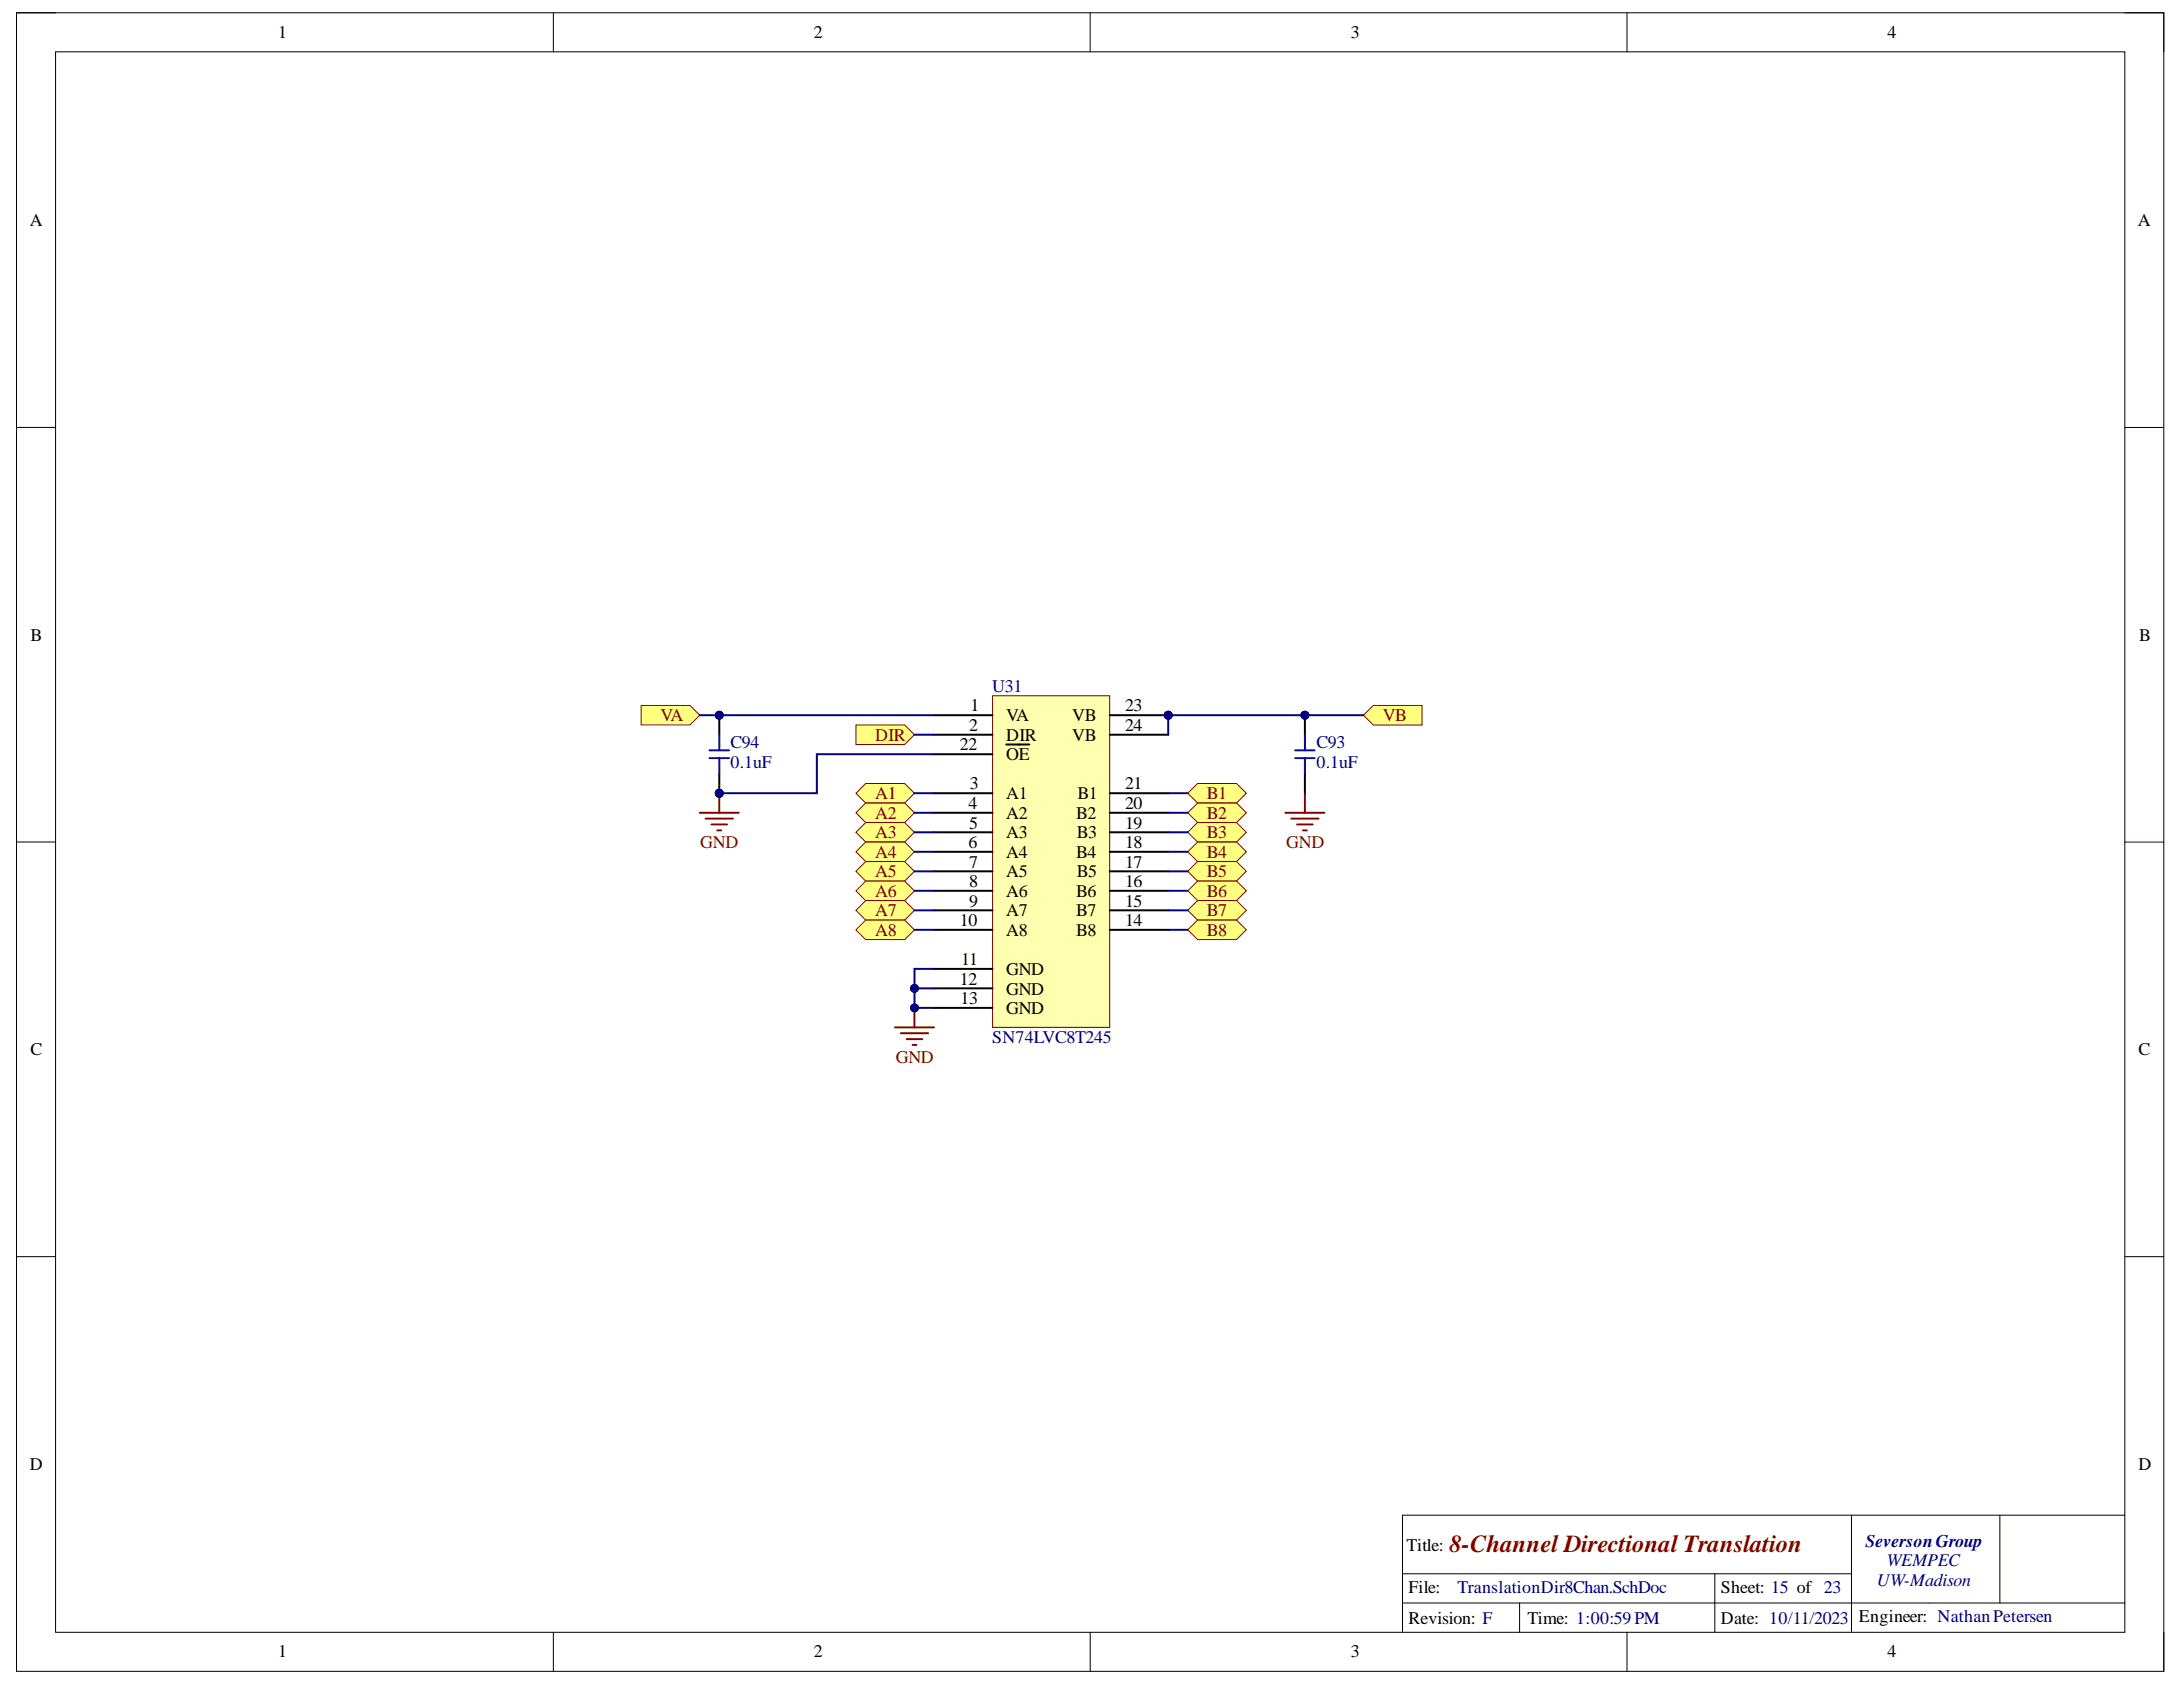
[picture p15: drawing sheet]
<svg xmlns="http://www.w3.org/2000/svg" width="279mm" height="216mm" viewBox="0 0 279 216" stroke-linecap="round" stroke-linejoin="round" font-family="sans-serif">
<defs><g id="words">
<text font-size="3.1" fill="#800000" x="185.5" y="198.7">8-Channel Directional Translation</text>
<g font-size="2.3">
<text x="35.6" y="4.9">1</text>
<text x="104.2" y="4.9">2</text>
<text x="172.9" y="4.9">3</text>
<text x="241.6" y="4.9">4</text>
<text x="3.8" y="28.9">A</text>
<text x="273.6" y="28.9">A</text>
<text x="3.9" y="82">B</text>
<text x="273.8" y="82">B</text>
<text x="124" y="93.6">2</text>
<text x="124.2" y="91">1</text>
<text x="128.8" y="92.3">VA</text>
<text x="128.8" y="94.8">DIR</text>
<text x="137.2" y="92.3">VB</text>
<text x="137.2" y="94.8">VB</text>
<text x="144" y="91">23</text>
<text x="144" y="93.6">24</text>
<text x="122.9" y="96">22</text>
<text x="124.1" y="101">3</text>
<text x="128.8" y="97.3">OE</text>
<text x="144" y="101">21</text>
<text x="124" y="103.5">4</text>
<text x="124" y="106.1">5</text>
<text x="128.8" y="102.3">A1</text>
<text x="128.8" y="104.8">A2</text>
<text x="128.8" y="107.2">A3</text>
<text x="137.7" y="104.8">B2</text>
<text x="137.8" y="107.2">B3</text>
<text x="137.9" y="102.3">B1</text>
<text x="144" y="106.1">19</text>
<text x="144" y="103.5">20</text>
<text x="124" y="108.5">6</text>
<text x="124" y="111.1">7</text>
<text x="124" y="113.5">8</text>
<text x="128.8" y="109.8">A4</text>
<text x="128.8" y="112.2">A5</text>
<text x="137.7" y="109.8">B4</text>
<text x="137.8" y="112.2">B5</text>
<text x="144" y="113.5">16</text>
<text x="144" y="111.1">17</text>
<text x="144" y="108.5">18</text>
<text x="122.9" y="118.5">10</text>
<text x="124" y="116">9</text>
<text x="128.8" y="114.8">A6</text>
<text x="128.8" y="117.2">A7</text>
<text x="128.8" y="119.8">A8</text>
<text x="137.7" y="119.8">B8</text>
<text x="137.7" y="117.2">B7</text>
<text x="137.7" y="114.8">B6</text>
<text x="144" y="118.5">14</text>
<text x="144" y="116">15</text>
<text x="123" y="123.5">11</text>
<text x="128.8" y="124.7">GND</text>
<text x="122.9" y="126">12</text>
<text x="122.9" y="128.5">13</text>
<text x="128.8" y="127.3">GND</text>
<text x="128.8" y="129.7">GND</text>
<text x="3.9" y="135.1">C</text>
<text x="273.7" y="135.1">C</text>
<text x="3.8" y="188.1">D</text>
<text x="273.7" y="188.1">D</text>
<text x="180" y="198.4">Title:</text>
<text x="180.3" y="203.9">File:</text>
<text x="220.3" y="203.9">Sheet: 15 of 23</text>
<text x="180.3" y="207.9">Revision: F</text>
<text x="195.5" y="207.9">Time: 1:00:59PM</text>
<text x="220.3" y="207.9">Date: 10/11/2023</text>
<text x="237.9" y="207.6">Engineer: NathanPetersen</text>
<text x="35.6" y="212.1">1</text>
<text x="104.2" y="212.1">2</text>
<text x="172.9" y="212.1">3</text>
<text x="241.6" y="212.1">4</text>
</g>
<g font-size="2.3" fill="#000080">
<text x="127" y="88.6">U31</text>
<text x="93.5" y="95.8">C94</text>
<text x="168.5" y="95.8">C93</text>
<text x="93.5" y="98.3">0.1uF</text>
<text x="168.5" y="98.3">0.1uF</text>
<text x="127" y="133.5">SN74LVC8T245</text>
<text x="238.8" y="197.9">SeversonGroup</text>
<text x="186.5" y="203.9">TranslationDir8Chan.SchDoc</text>
<text x="240.2" y="202.9">UW-Madison</text>
<text x="241.5" y="200.4">WEMPEC</text>
</g>
<g font-size="2.3" fill="#800000">
<text x="84.6" y="92.3">VA</text>
<text x="112" y="94.8">DIR</text>
<text x="177" y="92.3">VB</text>
<text x="112" y="102.3">A1</text>
<text x="112" y="104.8">A2</text>
<text x="112" y="107.2">A3</text>
<text x="154.5" y="102.3">B1</text>
<text x="154.5" y="104.8">B2</text>
<text x="154.5" y="107.2">B3</text>
<text x="89.6" y="108.5">GND</text>
<text x="112" y="109.8">A4</text>
<text x="112" y="112.2">A5</text>
<text x="154.5" y="109.8">B4</text>
<text x="154.5" y="112.2">B5</text>
<text x="164.6" y="108.5">GND</text>
<text x="112" y="114.8">A6</text>
<text x="112" y="117.2">A7</text>
<text x="112" y="119.8">A8</text>
<text x="154.5" y="114.8">B6</text>
<text x="154.5" y="117.2">B7</text>
<text x="154.5" y="119.8">B8</text>
<text x="114.7" y="136">GND</text>
</g>
</g></defs>
<path d="M2.1 1.6h274.8v212.3h-274.8z" fill="none" stroke="#000" stroke-width=".13"/>
<path d="M7.1 6.6h264.9v202.3h-264.9z" fill-rule="evenodd" fill="#fff"/>
<g fill="none" stroke="#000" stroke-width=".13">
<path d="M2.1 1.6h5M7.1 6.6h264.9v202.3h-264.9zM70.8 1.6v5M139.5 1.6v5M208.2 1.6v5M272 1.6h4.9v5M2.1 54.7h5M272 54.7h4.9M2.1 107.8h5M272 107.8h4.9M2.1 160.8h5M272 160.8h4.9"/>
<path d="M237 193.9v15M256 193.9v11.3M272 193.9h-92.5v15M70.8 208.9v5M139.5 208.9v5M179.5 201.4h57.5M179.5 205.2h92.5M194.5 205.2v3.7M208.2 208.9v5M219.5 201.4v7.5M276.9 208.9v5"/>
</g>
<circle cx="167" cy="91.5" r=".5" fill="#000080"/>
<circle cx="167" cy="91.5" r=".5" fill="none" stroke="#000080" stroke-width=".13"/>
<path d="M167 91.5v2.5M167 99v2.5" fill="none" stroke="#000" stroke-width=".25"/>
<circle cx="167" cy="91.5" r=".5" fill="#000080"/>
<circle cx="167" cy="91.5" r=".5" fill="none" stroke="#000080" stroke-width=".13"/>
<path d="M165.8 96h2.5M165.8 97h2.5M167 94v2M167 97v2" fill="none" stroke="#00f" stroke-width=".25"/>
<path d="M164.5 104h5M165.3 104.8h3.5M166 105.5h2M166.8 106.3h.5M167 101.5v2.5" fill="none" stroke="#800000" stroke-width=".25"/>
<circle cx="149.5" cy="91.5" r=".5" fill="#000080"/>
<circle cx="149.5" cy="91.5" r=".5" fill="none" stroke="#000080" stroke-width=".13"/>
<path d="M127 89h15v42.5h-15z" fill-rule="evenodd" fill="#ffffb0"/>
<path d="M127 89h15v42.5h-15z" fill="none" stroke="#800000" stroke-width=".13"/>
<g fill="none" stroke="#000" stroke-width=".25">
<path d="M119.5 91.5h7.5M119.5 94h7.5M119.5 96.5h7.5M128.8 95.3h2.9M142 91.5h7.5M119.5 101.5h7.5M119.5 104h7.5M119.5 106.5h7.5M119.5 109h7.5M119.5 111.5h7.5M119.5 114h7.5M119.5 116.5h7.5"/>
<path d="M119.5 119h7.5M142 101.5h7.5M142 104h7.5M142 106.5h7.5M142 109h7.5M142 111.5h7.5M142 114h7.5M142 116.5h7.5M142 119h7.5M119.5 124h7.5M119.5 126.5h7.5M119.5 129h7.5"/>
</g>
<circle cx="149.5" cy="91.5" r=".5" fill="#000080"/>
<circle cx="149.5" cy="91.5" r=".5" fill="none" stroke="#000080" stroke-width=".13"/>
<path d="M142 94h7.5" fill="none" stroke="#000" stroke-width=".25"/>
<path d="M114.5 131.5h5M115.3 132.2h3.5M116 133h2M116.8 133.7h.5M117 129v2.5" fill="none" stroke="#800000" stroke-width=".25"/>
<circle cx="117" cy="129" r=".5" fill="#000080"/>
<circle cx="117" cy="129" r=".5" fill="none" stroke="#000080" stroke-width=".13"/>
<path d="M109.5 101.5l1.3-1.2h5l1.2 1.2-1.2 1.3h-5z" fill-rule="evenodd" fill="#ffff80"/>
<path d="M109.5 101.5l1.3-1.2h5l1.2 1.2-1.2 1.3h-5z" fill="none" stroke="#800000" stroke-width=".13"/>
<path d="M109.5 104l1.3-1.2h5l1.2 1.2-1.2 1.3h-5z" fill-rule="evenodd" fill="#ffff80"/>
<path d="M109.5 104l1.3-1.2h5l1.2 1.2-1.2 1.3h-5z" fill="none" stroke="#800000" stroke-width=".13"/>
<path d="M109.5 106.5l1.3-1.2h5l1.2 1.2-1.2 1.3h-5z" fill-rule="evenodd" fill="#ffff80"/>
<path d="M109.5 106.5l1.3-1.2h5l1.2 1.2-1.2 1.3h-5z" fill="none" stroke="#800000" stroke-width=".13"/>
<path d="M110.8 107.8h5l1.2 1.2-1.2 1.3h-5l-1.3-1.3z" fill-rule="evenodd" fill="#ffff80"/>
<path d="M110.8 107.8h5l1.2 1.2-1.2 1.3h-5l-1.3-1.3z" fill="none" stroke="#800000" stroke-width=".13"/>
<path d="M110.8 110.3h5l1.2 1.2-1.2 1.3h-5l-1.3-1.3z" fill-rule="evenodd" fill="#ffff80"/>
<path d="M110.8 110.3h5l1.2 1.2-1.2 1.3h-5l-1.3-1.3z" fill="none" stroke="#800000" stroke-width=".13"/>
<path d="M109.5 114l1.3-1.2h5l1.2 1.2-1.2 1.3h-5z" fill-rule="evenodd" fill="#ffff80"/>
<path d="M109.5 114l1.3-1.2h5l1.2 1.2-1.2 1.3h-5z" fill="none" stroke="#800000" stroke-width=".13"/>
<path d="M109.5 116.5l1.3-1.2h5l1.2 1.2-1.2 1.3h-5z" fill-rule="evenodd" fill="#ffff80"/>
<path d="M109.5 116.5l1.3-1.2h5l1.2 1.2-1.2 1.3h-5z" fill="none" stroke="#800000" stroke-width=".13"/>
<path d="M109.5 119l1.3-1.2h5l1.2 1.2-1.2 1.2h-5z" fill-rule="evenodd" fill="#ffff80"/>
<path d="M109.5 119l1.3-1.2h5l1.2 1.2-1.2 1.2h-5z" fill="none" stroke="#800000" stroke-width=".13"/>
<path d="M152 101.5l1.3-1.2h5l1.2 1.2-1.2 1.3h-5z" fill-rule="evenodd" fill="#ffff80"/>
<path d="M152 101.5l1.3-1.2h5l1.2 1.2-1.2 1.3h-5z" fill="none" stroke="#800000" stroke-width=".13"/>
<path d="M152 104l1.3-1.2h5l1.2 1.2-1.2 1.3h-5z" fill-rule="evenodd" fill="#ffff80"/>
<path d="M152 104l1.3-1.2h5l1.2 1.2-1.2 1.3h-5z" fill="none" stroke="#800000" stroke-width=".13"/>
<path d="M152 106.5l1.3-1.2h5l1.2 1.2-1.2 1.3h-5z" fill-rule="evenodd" fill="#ffff80"/>
<path d="M152 106.5l1.3-1.2h5l1.2 1.2-1.2 1.3h-5z" fill="none" stroke="#800000" stroke-width=".13"/>
<path d="M152 109l1.3-1.2h5l1.2 1.2-1.2 1.3h-5z" fill-rule="evenodd" fill="#ffff80"/>
<path d="M152 109l1.3-1.2h5l1.2 1.2-1.2 1.3h-5z" fill="none" stroke="#800000" stroke-width=".13"/>
<path d="M152 111.5l1.3-1.2h5l1.2 1.2-1.2 1.3h-5z" fill-rule="evenodd" fill="#ffff80"/>
<path d="M152 111.5l1.3-1.2h5l1.2 1.2-1.2 1.3h-5z" fill="none" stroke="#800000" stroke-width=".13"/>
<path d="M152 114l1.3-1.2h5l1.2 1.2-1.2 1.3h-5z" fill-rule="evenodd" fill="#ffff80"/>
<path d="M152 114l1.3-1.2h5l1.2 1.2-1.2 1.3h-5z" fill="none" stroke="#800000" stroke-width=".13"/>
<path d="M152 116.5l1.3-1.2h5l1.2 1.2-1.2 1.3h-5z" fill-rule="evenodd" fill="#ffff80"/>
<path d="M152 116.5l1.3-1.2h5l1.2 1.2-1.2 1.3h-5z" fill="none" stroke="#800000" stroke-width=".13"/>
<path d="M152 119l1.3-1.2h5l1.2 1.2-1.2 1.2h-5z" fill-rule="evenodd" fill="#ffff80"/>
<path d="M152 119l1.3-1.2h5l1.2 1.2-1.2 1.2h-5z" fill="none" stroke="#800000" stroke-width=".13"/>
<path d="M174.5 91.5l1.3-1.2h6.2v2.5h-6.2z" fill-rule="evenodd" fill="#ffff80"/>
<path d="M174.5 91.5l1.3-1.2h6.2v2.5h-6.2z" fill="none" stroke="#800000" stroke-width=".13"/>
<path d="M109.5 92.8h6.3l1.2 1.2-1.2 1.3h-6.3z" fill-rule="evenodd" fill="#ffff80"/>
<path d="M109.5 92.8h6.3l1.2 1.2-1.2 1.3h-6.3z" fill="none" stroke="#800000" stroke-width=".13"/>
<path d="M82.1 90.3h6.2l1.3 1.2-1.3 1.3h-6.2z" fill-rule="evenodd" fill="#ffff80"/>
<path d="M82.1 90.3h6.2l1.3 1.2-1.3 1.3h-6.2z" fill="none" stroke="#800000" stroke-width=".13"/>
<path d="M89.6 104h5M90.3 104.8h3.5M91.1 105.5h2M91.8 106.3h.5M92.1 101.5v2.5" fill="none" stroke="#800000" stroke-width=".25"/>
<circle cx="92.1" cy="101.5" r=".5" fill="#000080"/>
<circle cx="92.1" cy="101.5" r=".5" fill="none" stroke="#000080" stroke-width=".13"/>
<circle cx="92.1" cy="101.5" r=".5" fill="#000080"/>
<circle cx="92.1" cy="101.5" r=".5" fill="none" stroke="#000080" stroke-width=".13"/>
<circle cx="92.1" cy="91.5" r=".5" fill="#000080"/>
<circle cx="92.1" cy="91.5" r=".5" fill="none" stroke="#000080" stroke-width=".13"/>
<path d="M92.1 99v2.5" fill="none" stroke="#000" stroke-width=".25"/>
<circle cx="92.1" cy="101.5" r=".5" fill="#000080"/>
<circle cx="92.1" cy="101.5" r=".5" fill="none" stroke="#000080" stroke-width=".13"/>
<path d="M92.1 91.5v2.5" fill="none" stroke="#000" stroke-width=".25"/>
<circle cx="92.1" cy="91.5" r=".5" fill="#000080"/>
<circle cx="92.1" cy="91.5" r=".5" fill="none" stroke="#000080" stroke-width=".13"/>
<path d="M90.8 96h2.5M90.8 97h2.5M92.1 94v2M92.1 97v2" fill="none" stroke="#00f" stroke-width=".25"/>
<path d="M119.5 124h-2.5v5h2.5" fill="none" stroke="#000080" stroke-width=".25"/>
<circle cx="117" cy="129" r=".5" fill="#000080"/>
<circle cx="117" cy="129" r=".5" fill="none" stroke="#000080" stroke-width=".13"/>
<circle cx="117" cy="126.5" r=".5" fill="#000080"/>
<circle cx="117" cy="126.5" r=".5" fill="none" stroke="#000080" stroke-width=".13"/>
<path d="M117 126.5h2.5" fill="none" stroke="#000080" stroke-width=".25"/>
<circle cx="117" cy="126.5" r=".5" fill="#000080"/>
<circle cx="117" cy="126.5" r=".5" fill="none" stroke="#000080" stroke-width=".13"/>
<g fill="none" stroke="#000080" stroke-width=".25">
<path d="M89.6 91.5h29.9M117 94h2.5M117 101.5h2.5M117 104h2.5M117 106.5h2.5M117 109h2.5M117 111.5h2.5M117 114h2.5M117 116.5h2.5M117 119h2.5M149.5 101.5h2.5M149.5 104h2.5"/>
<path d="M149.5 106.5h2.5M149.5 109h2.5M149.5 111.5h2.5M149.5 114h2.5M149.5 116.5h2.5M149.5 119h2.5"/>
</g>
<circle cx="92.1" cy="91.5" r=".5" fill="#000080"/>
<circle cx="92.1" cy="91.5" r=".5" fill="none" stroke="#000080" stroke-width=".13"/>
<path d="M119.5 96.5h-15v5h-12.4" fill="none" stroke="#000080" stroke-width=".25"/>
<circle cx="92.1" cy="101.5" r=".5" fill="#000080"/>
<circle cx="92.1" cy="101.5" r=".5" fill="none" stroke="#000080" stroke-width=".13"/>
<path d="M149.5 91.5v2.5" fill="none" stroke="#000080" stroke-width=".25"/>
<circle cx="149.5" cy="91.5" r=".5" fill="#000080"/>
<circle cx="149.5" cy="91.5" r=".5" fill="none" stroke="#000080" stroke-width=".13"/>
<path d="M149.5 91.5h25" fill="none" stroke="#000080" stroke-width=".25"/>
<circle cx="167" cy="91.5" r=".5" fill="#000080"/>
<circle cx="167" cy="91.5" r=".5" fill="none" stroke="#000080" stroke-width=".13"/>
<circle cx="149.5" cy="91.5" r=".5" fill="#000080"/>
<circle cx="149.5" cy="91.5" r=".5" fill="none" stroke="#000080" stroke-width=".13"/>
<use href="#words"/>
</svg>
